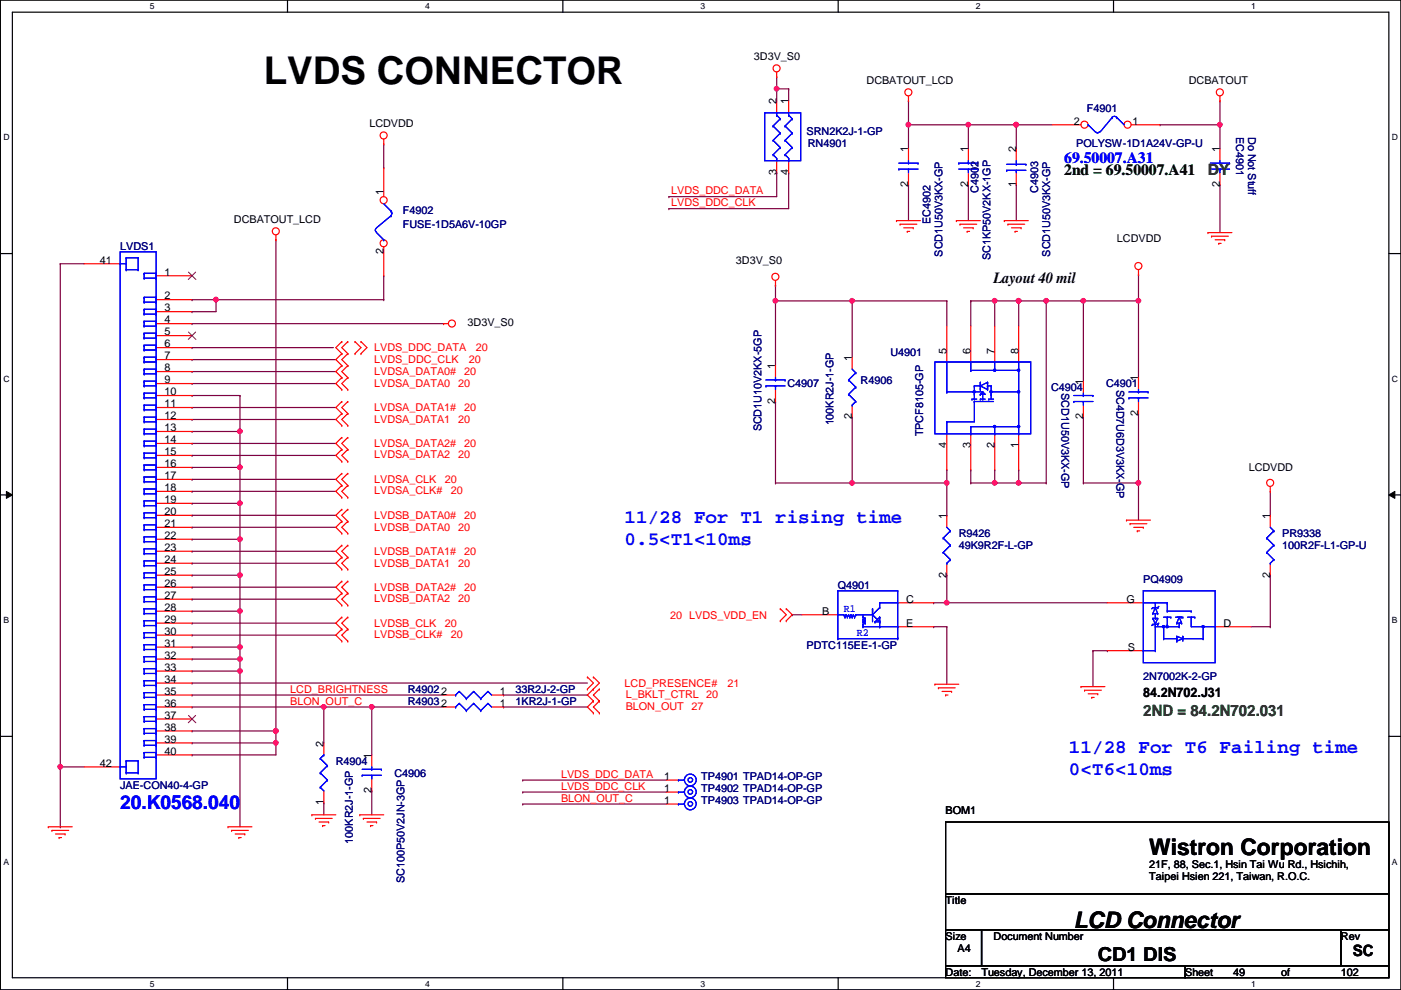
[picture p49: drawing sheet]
<svg xmlns="http://www.w3.org/2000/svg" width="297mm" height="210mm" viewBox="0 0 297 210" stroke-linecap="round" stroke-linejoin="round" font-family="sans-serif">
<defs><g id="words">
<text font-size="8.1" x="56" y="17.7">LVDS CONNECTOR</text>
<g font-size="4.8">
<text x="243.7" y="181.3">Wistron Corporation</text>
<text x="227.7" y="196.8">LCD Connector</text>
</g>
<g font-size="4.1" fill="#00f">
<text x="132.4" y="110.9">11/28 For T1 rising time</text>
<text x="132.4" y="115.6">0.5&lt;T1&lt;10ms</text>
<text x="226.6" y="159.7">11/28 For T6 Failing time</text>
<text x="226.6" y="164.3">0&lt;T6&lt;10ms</text>
<text x="25.5" y="171.4">20.K0568.040</text>
</g>
<text font-size="4.1" x="232.7" y="203.7">CD1 DIS</text>
<text font-size="3.3" fill="#00f" x="225.6" y="34.5">69.50007.A31</text>
<text font-size="3.3" fill="#004000" x="225.6" y="37.1">2nd = 69.50007.A41</text>
<g font-size="3.3" fill="#008000">
<text x="256.1" y="37.2">DY</text>
<text x="242.4" y="151.7">2ND = 84.2N702.031</text>
</g>
<g font-size="3.3">
<text x="210.6" y="59.9">Layout 40 mil</text>
<text x="286.8" y="202.8">SC</text>
</g>
<text font-size="2.8" x="242.4" y="147.7">84.2N702.J31</text>
<g font-size="2.3">
<text x="159.8" y="12.8">3D3V_S0</text>
<text x="183.7" y="17.9">DCBATOUT_LCD</text>
<text x="252" y="17.9">DCBATOUT</text>
<text x="164.6" y="22.1" transform="rotate(-90 164.6 22.1)">2</text>
<text x="167.2" y="22.1" transform="rotate(-90 167.2 22.1)">1</text>
<text x="78.3" y="27">LCDVDD</text>
<text x="227.7" y="26.4">2</text>
<text x="240.1" y="26.4">1</text>
<text x="192.6" y="32.3" transform="rotate(-90 192.6 32.3)">1</text>
<text x="205.3" y="32.3" transform="rotate(-90 205.3 32.3)">1</text>
<text x="215.4" y="32.3" transform="rotate(-90 215.4 32.3)">2</text>
<text x="258.6" y="32.3" transform="rotate(-90 258.6 32.3)">1</text>
<text x="81.3" y="41.4" transform="rotate(-90 81.3 41.4)">1</text>
<text x="164.6" y="37.1" transform="rotate(-90 164.6 37.1)">3</text>
<text x="167.2" y="37.1" transform="rotate(-90 167.2 37.1)">4</text>
<text x="192.6" y="39.7" transform="rotate(-90 192.6 39.7)">2</text>
<text x="205.3" y="39.7" transform="rotate(-90 205.3 39.7)">2</text>
<text x="215.4" y="39.7" transform="rotate(-90 215.4 39.7)">1</text>
<text x="258.6" y="39.7" transform="rotate(-90 258.6 39.7)">2</text>
<text x="49.6" y="47.3">DCBATOUT_LCD</text>
<text x="81.3" y="53.9" transform="rotate(-90 81.3 53.9)">2</text>
<text x="236.8" y="51.4">LCDVDD</text>
<text x="21.2" y="55.9">41</text>
<text x="34.9" y="58.4">1</text>
<text x="156" y="56">3D3V_S0</text>
<text x="34.9" y="63.5">2</text>
<text x="34.9" y="66">3</text>
<text x="34.9" y="68.6">4</text>
<text x="34.9" y="71.1">5</text>
<text x="99.1" y="69.2">3D3V_S0</text>
<text x="34.9" y="73.7">6</text>
<text x="34.9" y="76.2">7</text>
<text x="180.6" y="76.5" transform="rotate(-90 180.6 76.5)">1</text>
<text x="200.7" y="75" transform="rotate(-90 200.7 75)">5</text>
<text x="205.8" y="75" transform="rotate(-90 205.8 75)">6</text>
<text x="210.9" y="75" transform="rotate(-90 210.9 75)">7</text>
<text x="215.9" y="75" transform="rotate(-90 215.9 75)">8</text>
<text x="34.9" y="78.7">8</text>
<text x="34.9" y="81.3">9</text>
<text x="34.9" y="83.8">10</text>
<text x="164.4" y="78.3" transform="rotate(-90 164.4 78.3)">1</text>
<text x="229.7" y="81.6" transform="rotate(-90 229.7 81.6)">1</text>
<text x="241.3" y="80.8" transform="rotate(-90 241.3 80.8)">1</text>
<text x="34.9" y="86.4">11</text>
<text x="34.9" y="88.9">12</text>
<text x="164.4" y="85.6" transform="rotate(-90 164.4 85.6)">2</text>
<text x="180.6" y="88.9" transform="rotate(-90 180.6 88.9)">2</text>
<text x="229.7" y="88.9" transform="rotate(-90 229.7 88.9)">2</text>
<text x="241.3" y="88.2" transform="rotate(-90 241.3 88.2)">2</text>
<text x="34.9" y="91.4">13</text>
<text x="34.9" y="94">14</text>
<text x="200.7" y="95" transform="rotate(-90 200.7 95)">4</text>
<text x="205.8" y="95" transform="rotate(-90 205.8 95)">3</text>
<text x="210.9" y="95" transform="rotate(-90 210.9 95)">2</text>
<text x="215.9" y="95" transform="rotate(-90 215.9 95)">1</text>
<text x="34.9" y="96.5">15</text>
<text x="34.9" y="99.1">16</text>
<text x="34.9" y="101.6">17</text>
<text x="264.7" y="99.9">LCDVDD</text>
<text x="34.9" y="104.1">18</text>
<text x="34.9" y="106.7">19</text>
<text x="34.9" y="109.2">20</text>
<text x="34.9" y="111.8">21</text>
<text x="200.7" y="110" transform="rotate(-90 200.7 110)">1</text>
<text x="269.3" y="110" transform="rotate(-90 269.3 110)">1</text>
<text x="34.9" y="114.3">22</text>
<text x="34.9" y="116.8">23</text>
<text x="34.9" y="119.4">24</text>
<text x="34.9" y="121.9">25</text>
<text x="34.9" y="124.5">26</text>
<text x="200.7" y="122.5" transform="rotate(-90 200.7 122.5)">2</text>
<text x="269.3" y="122.5" transform="rotate(-90 269.3 122.5)">2</text>
<text x="34.9" y="127">27</text>
<text x="34.9" y="129.5">28</text>
<text x="174.3" y="130.3">B</text>
<text x="192.1" y="127.8">C</text>
<text x="238.8" y="127.8">G</text>
<text x="34.9" y="132.1">29</text>
<text x="34.9" y="134.6">30</text>
<text x="34.9" y="137.2">31</text>
<text x="192.1" y="132.8">E</text>
<text x="239.1" y="137.9">S</text>
<text x="259.4" y="132.8">D</text>
<text x="34.9" y="139.7">32</text>
<text x="34.9" y="142.2">33</text>
<text x="34.9" y="144.8">34</text>
<text x="34.9" y="147.3">35</text>
<text x="34.9" y="149.9">36</text>
<text x="106" y="149.9">1</text>
<text x="106" y="147.3">1</text>
<text x="34.9" y="152.4">37</text>
<text x="34.9" y="154.9">38</text>
<text x="34.9" y="157.5">39</text>
<text x="34.9" y="160">40</text>
<text x="68.6" y="158.3" transform="rotate(-90 68.6 158.3)">2</text>
<text x="78.8" y="160.8" transform="rotate(-90 78.8 160.8)">1</text>
<text x="21.2" y="162.6">42</text>
<text x="140.8" y="167.9">1</text>
<text x="140.8" y="165.4">1</text>
<text x="68.6" y="170.7" transform="rotate(-90 68.6 170.7)">1</text>
<text x="78.8" y="168.2" transform="rotate(-90 78.8 168.2)">2</text>
<text x="140.8" y="170.4">1</text>
<text x="200.5" y="172.6">BOM1</text>
<text x="243.7" y="184">21F, 88, Sec.1, Hsin Tai Wu Rd., Hsichih,</text>
<text x="200.5" y="191.6">Title</text>
<text x="243.7" y="186.6">Taipei Hsien 221, Taiwan, R.O.C.</text>
<text x="200.5" y="199.2">Size</text>
<text x="203" y="201.8">A4</text>
<text x="210.7" y="199.2">Document Number</text>
<text x="284.3" y="199.2">Rev</text>
<text x="200.5" y="206.8">Date:</text>
<text x="208.1" y="206.8">Tuesday, December 13, 2011</text>
<text x="251.3" y="206.8">Sheet</text>
<text x="261.5" y="206.8">49</text>
<text x="271.6" y="206.8">of</text>
<text x="284.3" y="206.8">102</text>
</g>
<g font-size="2.3" fill="#000080">
<text x="230.5" y="23.7">F4901</text>
<text x="171" y="28.5">SRN2K2J-1-GP</text>
<text x="262.1" y="29" transform="rotate(90 262.1 29)">EC4901</text>
<text x="264.7" y="29" transform="rotate(90 264.7 29)">Do Not Stuff</text>
<text x="171.3" y="31.1">RN4901</text>
<text x="228.2" y="31.1">POLYSW-1D1A24V-GP-U</text>
<text x="207.4" y="40.9" transform="rotate(-90 207.4 40.9)">C4902</text>
<text x="220.1" y="40.9" transform="rotate(-90 220.1 40.9)">C4903</text>
<text x="85.4" y="45.3">F4902</text>
<text x="197.3" y="47.5" transform="rotate(-90 197.3 47.5)">EC4902</text>
<text x="25.5" y="52.9">LVDS1</text>
<text x="85.4" y="48.3">FUSE-1D5A6V-10GP</text>
<text x="199.8" y="54.4" transform="rotate(-90 199.8 54.4)">SCD1U50V3KX-GP</text>
<text x="210" y="55.2" transform="rotate(-90 210 55.2)">SC1KP50V2KX-1GP</text>
<text x="222.7" y="54.4" transform="rotate(-90 222.7 54.4)">SCD1U50V3KX-GP</text>
<text x="188.8" y="75.5">U4901</text>
<text x="167" y="82.1">C4907</text>
<text x="182.5" y="81.4">R4906</text>
<text x="222.8" y="82.9">C4904</text>
<text x="225" y="83.4" transform="rotate(90 225 83.4)">SCD1U50V3KX-GP</text>
<text x="234.5" y="82.1">C4901</text>
<text x="236.7" y="82.6" transform="rotate(90 236.7 82.6)">SC4D7U6D3V3KX-GP</text>
<text x="161.5" y="91.5" transform="rotate(-90 161.5 91.5)">SCD1U10V2KX-5GP</text>
<text x="176.7" y="90.2" transform="rotate(-90 176.7 90.2)">100KR2J-1-GP</text>
<text x="195.7" y="92.5" transform="rotate(-90 195.7 92.5)">TPCF8105-GP</text>
<text x="203.3" y="113.9">R9426</text>
<text x="271.9" y="113.9">PR9338</text>
<text x="203.3" y="116.4">49K9R2F-L-GP</text>
<text x="271.9" y="116.4">100R2F-L1-GP-U</text>
<text x="177.6" y="124.8">Q4901</text>
<text x="242.4" y="123.5">PQ4909</text>
<text x="171" y="137.5">PDTC115EE-1-GP</text>
<text x="86.4" y="149.4">R49032</text>
<text x="86.4" y="146.9">R49022</text>
<text x="109.3" y="149.4">1KR2J-1-GP</text>
<text x="109.3" y="146.9">33R2J-2-GP</text>
<text x="242.4" y="144.1">2N7002K-2-GP</text>
<text x="25.5" y="167.2">JAE-CON40-4-GP</text>
<text x="71.2" y="162.1">R4904</text>
<text x="83.6" y="164.7">C4906</text>
<text x="148.7" y="168">TP4902 TPAD14-OP-GP</text>
<text x="148.7" y="165.4">TP4901 TPAD14-OP-GP</text>
<text x="148.7" y="170.5">TP4903 TPAD14-OP-GP</text>
<text x="74.8" y="178.9" transform="rotate(-90 74.8 178.9)">100KR2J-1-GP</text>
<text x="85.8" y="187.2" transform="rotate(-90 85.8 187.2)">SC100P50V2JN-3GP</text>
</g>
<g font-size="2.3" fill="#f00">
<text x="142.3" y="41.2">LVDS_DDC_DATA</text>
<text x="142.3" y="43.7">LVDS_DDC_CLK</text>
<text x="79.3" y="74.5">LVDS_DDC_DATA</text>
<text x="79.3" y="77">LVDS_DDC_CLK</text>
<text x="99.4" y="77">20</text>
<text x="100.9" y="74.5">20</text>
<text x="79.3" y="82.1">LVDSA_DATA0</text>
<text x="79.3" y="79.6">LVDSA_DATA0#</text>
<text x="97.1" y="82.1">20</text>
<text x="98.4" y="79.6">20</text>
<text x="79.3" y="89.7">LVDSA_DATA1</text>
<text x="79.3" y="87.2">LVDSA_DATA1#</text>
<text x="97.1" y="89.7">20</text>
<text x="98.4" y="87.2">20</text>
<text x="79.3" y="94.8">LVDSA_DATA2#</text>
<text x="98.4" y="94.8">20</text>
<text x="79.3" y="97.1">LVDSA_DATA2</text>
<text x="97.1" y="97.1">20</text>
<text x="79.3" y="104.7">LVDSA_CLK#</text>
<text x="79.3" y="102.4">LVDSA_CLK</text>
<text x="94.3" y="102.4">20</text>
<text x="95.6" y="104.7">20</text>
<text x="79.3" y="112.6">LVDSB_DATA0</text>
<text x="79.3" y="110.1">LVDSB_DATA0#</text>
<text x="97.1" y="112.6">20</text>
<text x="98.4" y="110.1">20</text>
<text x="79.3" y="117.7">LVDSB_DATA1#</text>
<text x="98.4" y="117.7">20</text>
<text x="79.3" y="125.3">LVDSB_DATA2#</text>
<text x="79.3" y="120.2">LVDSB_DATA1</text>
<text x="97.1" y="120.2">20</text>
<text x="98.4" y="125.3">20</text>
<text x="79.3" y="127.6">LVDSB_DATA2</text>
<text x="97.1" y="127.6">20</text>
<text x="142.1" y="131.1">20 LVDS_VDD_EN</text>
<text x="79.3" y="135.2">LVDSB_CLK#</text>
<text x="79.3" y="132.9">LVDSB_CLK</text>
<text x="94.3" y="132.9">20</text>
<text x="95.6" y="135.2">20</text>
<text x="61.5" y="146.9">LCD_BRIGHTNESS</text>
<text x="61.5" y="149.4">BLON_OUT_C</text>
<text x="132.4" y="145.6">LCD_PRESENCE#</text>
<text x="132.7" y="147.9">L_BKLT_CTRL 20</text>
<text x="154.3" y="145.6">21</text>
<text x="132.7" y="150.5">BLON_OUT</text>
<text x="146.6" y="150.5">27</text>
<text x="119" y="164.9">LVDS_DDC_DATA</text>
<text x="119" y="167.4">LVDS_DDC_CLK</text>
<text x="119" y="170">BLON_OUT_C</text>
</g>
<g font-size="2.3" fill="#00f">
<text x="178.9" y="129.7">R1</text>
<text x="181.7" y="134.7">R2</text>
</g>
<g font-size="1.8">
<text x="31.8" y="1.9">5</text>
<text x="90.1" y="1.9">4</text>
<text x="148.5" y="1.9">3</text>
<text x="206.9" y="1.9">2</text>
<text x="265.3" y="1.9">1</text>
<text x=".7" y="29.8">D</text>
<text x="295.1" y="29.8">D</text>
<text x=".7" y="80.9">C</text>
<text x="295.1" y="80.9">C</text>
<text x=".7" y="132.1">B</text>
<text x="295.1" y="132.1">B</text>
<text x=".7" y="183.3">A</text>
<text x="295.1" y="183.3">A</text>
<text x="31.8" y="209.2">5</text>
<text x="90.1" y="209.2">4</text>
<text x="148.5" y="209.2">3</text>
<text x="206.9" y="209.2">2</text>
<text x="265.3" y="209.2">1</text>
</g>
</g></defs>
<path d="M.1 0h296.9v209.8h-296.9zM2.6 2.6h291.9v204.7h-291.9z" fill="none" stroke="#000" stroke-width=".25"/>
<g fill="#fff">
<path d="M31.8 .3h1v2h-1z"/>
<path d="M31.8 207.6h1v1.9h-1z"/>
</g>
<path d="M61 0v2.6M61 207.3v2.5" fill="none" stroke="#000" stroke-width=".25"/>
<g fill="#fff">
<path d="M90.1 .3h1v2h-1z"/>
<path d="M90.1 207.6h1v1.9h-1z"/>
</g>
<path d="M119.3 0v2.6M119.3 207.3v2.5" fill="none" stroke="#000" stroke-width=".25"/>
<g fill="#fff">
<path d="M148.5 .3h1v2h-1z"/>
<path d="M148.5 207.6h1v1.9h-1z"/>
</g>
<path d="M177.7 0v2.6M177.7 207.3v2.5" fill="none" stroke="#000" stroke-width=".25"/>
<g fill="#fff">
<path d="M206.9 .3h1v2h-1z"/>
<path d="M206.9 207.6h1v1.9h-1z"/>
</g>
<path d="M236.1 0v2.6M236.1 207.3v2.5" fill="none" stroke="#000" stroke-width=".25"/>
<g fill="#fff">
<path d="M265.3 .3h.9v2h-.9z"/>
<path d="M265.3 207.6h.9v1.9h-.9z"/>
<path d="M.7 28.2h1.3v1.9h-1.3z"/>
<path d="M295.1 28.2h1.3v1.9h-1.3z"/>
<path d="M.7 79.3h1.3v2h-1.3z"/>
<path d="M295.1 79.3h1.3v2h-1.3z"/>
</g>
<path d="M.1 53.8h2.5M294.5 53.8h2.5" fill="none" stroke="#000" stroke-width=".25"/>
<g fill="#fff">
<path d="M.7 130.5h1.2v2h-1.2z"/>
<path d="M295.1 130.5h1.2v2h-1.2z"/>
</g>
<path d="M.1 104.9h2.5M294.5 104.9h2.5" fill="none" stroke="#000" stroke-width=".25"/>
<path d="M1.4 104.2l1.2 .7-1.2 .8zM294.5 104.9l1.2-.7v1.5z" fill="#000"/>
<path d="M1.4 104.2l1.2 .7-1.2 .8zM294.5 104.9l1.2-.7v1.5z" fill="none" stroke="#000" stroke-width=".21"/>
<g fill="#fff">
<path d="M.7 181.7h1.2v2h-1.2z"/>
<path d="M295.1 181.7h1.2v2h-1.2z"/>
</g>
<path d="M.1 156.1h2.5M294.5 156.1h2.5" fill="none" stroke="#000" stroke-width=".25"/>
<path d="M215.5 26.5h7.6M215.5 26.5h.1M258.7 39.2h.1M258.7 39.2v10.1M141.8 41.7h22.9M141.8 41.7h.1M141.8 44.2h.1M141.8 44.2h25.4M106.8 147.4h.1M106.8 147.4h17.7" fill="none" stroke="#800040" stroke-width=".25"/>
<circle cx="215.5" cy="26.4" r=".49" fill="#f0f"/>
<circle cx="215.5" cy="26.4" r=".49" fill="none" stroke="#f0f" stroke-width=".25"/>
<path d="M192.6 26.5h.1M192.6 26.5v5" fill="none" stroke="#800040" stroke-width=".25"/>
<circle cx="192.6" cy="26.4" r=".49" fill="#f0f"/>
<circle cx="192.6" cy="26.4" r=".49" fill="none" stroke="#f0f" stroke-width=".25"/>
<path d="M205.3 26.5h.1M205.3 26.5h10.2" fill="none" stroke="#800040" stroke-width=".25"/>
<circle cx="215.5" cy="26.4" r=".49" fill="#f0f"/>
<circle cx="215.5" cy="26.4" r=".49" fill="none" stroke="#f0f" stroke-width=".25"/>
<path d="M205.3 39.2h.1M205.3 39.2v7.6M215.5 26.5h.1M215.5 39.2h.1M215.5 26.5v5M215.5 39.2v7.6M246 26.5h.1M258.7 21.4h.1M258.7 21.4v5.1h-12.7M58.5 157.5h.1M58.5 157.5v2.6" fill="none" stroke="#800040" stroke-width=".25"/>
<circle cx="58.5" cy="157.5" r=".49" fill="#f0f"/>
<circle cx="58.5" cy="157.5" r=".49" fill="none" stroke="#f0f" stroke-width=".25"/>
<path d="M192.6 39.2h.1M192.6 39.2v7.6M58.5 50.8h.1M58.5 50.8v104.2h-17.8M40.7 155h.1" fill="none" stroke="#800040" stroke-width=".25"/>
<circle cx="58.5" cy="155" r=".49" fill="#f0f"/>
<circle cx="58.5" cy="155" r=".49" fill="none" stroke="#f0f" stroke-width=".25"/>
<g fill="none" stroke="#800040" stroke-width=".25">
<path d="M164.7 16.3h.1M164.7 18.8h.1M164.7 16.3v2.5M164.7 18.8h2.5M167.2 18.8h.1M167.2 18.8v2.6M40.7 134.7h.1M40.7 134.7h30.5M40.7 147.4h53.4M40.7 157.5h.1M40.7 147.4h.1M40.7 157.5h17.8"/>
<path d="M40.7 160.1h.1M40.7 160.1h17.8"/>
</g>
<circle cx="164.7" cy="18.8" r=".49" fill="#f0f"/>
<circle cx="164.7" cy="18.8" r=".49" fill="none" stroke="#f0f" stroke-width=".25"/>
<path d="M164.7 18.8h.1M164.7 18.8v2.6M164.7 36.6h.1M164.7 36.6v5.1M167.2 36.6h.1M167.2 36.6v7.6M58.5 155h.1M58.5 155v2.5" fill="none" stroke="#800040" stroke-width=".25"/>
<circle cx="58.5" cy="155" r=".49" fill="#f0f"/>
<circle cx="58.5" cy="155" r=".49" fill="none" stroke="#f0f" stroke-width=".25"/>
<path d="M258.7 26.5h.1M258.7 26.5v5" fill="none" stroke="#800040" stroke-width=".25"/>
<circle cx="258.6" cy="26.4" r=".49" fill="#f0f"/>
<circle cx="258.6" cy="26.4" r=".49" fill="none" stroke="#f0f" stroke-width=".25"/>
<g fill="none" stroke="#800040" stroke-width=".25">
<path d="M40.7 73.7h.1M40.7 76.2h.1M40.7 78.8h.1M40.7 73.7h30M40.7 76.2h30.5M40.7 78.8h30.5M40.7 88.9h.1M40.7 86.4h.1M40.7 81.3h.1M40.7 96.6h.1M40.7 94h.1M40.7 88.9h30.5"/>
<path d="M40.7 86.4h30.5M40.7 81.3h30.5M40.7 96.6h30.5M40.7 94h30.5M40.7 116.9h.1M40.7 119.4h.1M40.7 109.3h.1M40.7 111.8h.1M40.7 101.6h.1M40.7 104.2h.1M40.7 116.9h30.5M40.7 119.4h30.5"/>
<path d="M40.7 109.3h30.5M40.7 111.8h30.5M40.7 101.6h30.5M40.7 104.2h30.5M40.7 124.5h.1M40.7 127h.1M40.7 137.2h.1M40.7 124.5h30.5M40.7 127h30.5M50.9 129.6h.1M50.9 129.6v7.6h-10.2M110.8 165.4h30.5"/>
<path d="M110.8 167.9h30.5M110.8 165.4h.1M110.8 167.9h.1"/>
</g>
<circle cx="50.9" cy="129.6" r=".49" fill="#f0f"/>
<circle cx="50.9" cy="129.6" r=".49" fill="none" stroke="#f0f" stroke-width=".25"/>
<path d="M40.7 139.7h.1M50.9 137.2h.1M50.9 137.2v2.5h-10.2" fill="none" stroke="#800040" stroke-width=".25"/>
<circle cx="50.9" cy="137.2" r=".49" fill="#f0f"/>
<circle cx="50.9" cy="137.2" r=".49" fill="none" stroke="#f0f" stroke-width=".25"/>
<path d="M50.9 139.7h.1M50.9 139.7v2.6h-10.2M40.7 142.3h.1" fill="none" stroke="#800040" stroke-width=".25"/>
<circle cx="50.9" cy="139.7" r=".49" fill="#f0f"/>
<circle cx="50.9" cy="139.7" r=".49" fill="none" stroke="#f0f" stroke-width=".25"/>
<path d="M40.7 83.9h.1M40.7 91.5h.1M40.7 99.1h.1M40.7 83.9h10.2M40.7 91.5h10.2M50.9 83.9h.1M50.9 91.5h.1M50.9 83.9v15.2h-10.2" fill="none" stroke="#800040" stroke-width=".25"/>
<circle cx="50.9" cy="91.5" r=".49" fill="#f0f"/>
<circle cx="50.9" cy="91.5" r=".49" fill="none" stroke="#f0f" stroke-width=".25"/>
<path d="M50.9 99.1h.1M50.9 99.1v7.6h-10.2M40.7 106.7h.1" fill="none" stroke="#800040" stroke-width=".25"/>
<circle cx="50.9" cy="99.1" r=".49" fill="#f0f"/>
<circle cx="50.9" cy="99.1" r=".49" fill="none" stroke="#f0f" stroke-width=".25"/>
<path d="M40.7 114.3h.1M50.9 106.7h.1M50.9 106.7v7.6h-10.2" fill="none" stroke="#800040" stroke-width=".25"/>
<circle cx="50.9" cy="106.7" r=".49" fill="#f0f"/>
<circle cx="50.9" cy="106.7" r=".49" fill="none" stroke="#f0f" stroke-width=".25"/>
<path d="M50.9 114.3h.1M50.9 114.3v7.7h-10.2M40.7 122h.1" fill="none" stroke="#800040" stroke-width=".25"/>
<circle cx="50.9" cy="114.3" r=".49" fill="#f0f"/>
<circle cx="50.9" cy="114.3" r=".49" fill="none" stroke="#f0f" stroke-width=".25"/>
<path d="M40.7 129.6h.1M50.9 122h.1M50.9 122v7.6h-10.2" fill="none" stroke="#800040" stroke-width=".25"/>
<circle cx="50.9" cy="121.9" r=".49" fill="#f0f"/>
<circle cx="50.9" cy="121.9" r=".49" fill="none" stroke="#f0f" stroke-width=".25"/>
<g fill="none" stroke="#800040" stroke-width=".25">
<path d="M40.7 68.6h53.4M40.7 68.6h.1M40.7 66.1h.1M40.7 63.5h.1M40.7 63.5h5.1M45.8 63.5h.1M45.8 63.5v2.6h-5.1M40.7 132.1h.1M40.7 132.1h30.5M40.7 144.8h.1M40.7 149.9h.1M40.7 144.8h83.8"/>
<path d="M40.7 149.9h38.1M68.7 149.9h.1M68.7 149.9v7.6M78.8 149.9h.1M78.8 149.9v10.2M106.8 149.9h.1M106.8 149.9h17.7M68.7 170.2h.1M68.7 170.2v2.6M78.8 167.7h.1M78.8 167.7v5.1"/>
</g>
<circle cx="68.6" cy="149.9" r=".49" fill="#f0f"/>
<circle cx="68.6" cy="149.9" r=".49" fill="none" stroke="#f0f" stroke-width=".25"/>
<path d="M78.8 149.9h15.3M78.8 149.9h.1" fill="none" stroke="#800040" stroke-width=".25"/>
<circle cx="78.8" cy="149.9" r=".49" fill="#f0f"/>
<circle cx="78.8" cy="149.9" r=".49" fill="none" stroke="#f0f" stroke-width=".25"/>
<path d="M205.3 26.5h.1M205.3 26.5v5" fill="none" stroke="#800040" stroke-width=".25"/>
<circle cx="205.3" cy="26.4" r=".49" fill="#f0f"/>
<circle cx="205.3" cy="26.4" r=".49" fill="none" stroke="#f0f" stroke-width=".25"/>
<path d="M192.6 21.4h.1M192.6 21.4v5.1M50.9 142.3h.1M50.9 142.3v33" fill="none" stroke="#800040" stroke-width=".25"/>
<circle cx="50.9" cy="142.3" r=".49" fill="#f0f"/>
<circle cx="50.9" cy="142.3" r=".49" fill="none" stroke="#f0f" stroke-width=".25"/>
<path d="M12.8 55.9h5.1M12.8 55.9h.1M12.8 55.9v106.7M12.8 162.6h.1" fill="none" stroke="#800040" stroke-width=".25"/>
<circle cx="12.8" cy="162.6" r=".49" fill="#f0f"/>
<circle cx="12.8" cy="162.6" r=".49" fill="none" stroke="#f0f" stroke-width=".25"/>
<path d="M81.4 35.6h.1M81.4 30.5v5.1M45.8 63.5h35.6M81.4 63.5h.1M12.8 162.6h5.1M12.8 162.6h.1M12.8 175.3h.1M12.8 162.6v12.7" fill="none" stroke="#800040" stroke-width=".25"/>
<circle cx="45.8" cy="63.5" r=".49" fill="#f0f"/>
<circle cx="45.8" cy="63.5" r=".49" fill="none" stroke="#f0f" stroke-width=".25"/>
<path d="M192.6 26.5h.1M192.6 26.5h12.7M81.4 58.5h.1M81.4 58.5v5M229.7 63.8h11.7M229.7 63.8h.1M229.7 63.8v17" fill="none" stroke="#800040" stroke-width=".25"/>
<circle cx="229.7" cy="63.8" r=".49" fill="#f0f"/>
<circle cx="229.7" cy="63.8" r=".49" fill="none" stroke="#f0f" stroke-width=".25"/>
<path d="M241.4 63.8h.1M241.4 63.8v16.3" fill="none" stroke="#800040" stroke-width=".25"/>
<circle cx="241.4" cy="63.8" r=".49" fill="#f0f"/>
<circle cx="241.4" cy="63.8" r=".49" fill="none" stroke="#f0f" stroke-width=".25"/>
<path d="M210.9 63.8h.1M210.9 63.8v5.3M216 99.6h.1M216 99.6v2.8M197.9 127.8h.1M197.9 127.8h2.8M200.7 132.9h.1M200.7 132.9v12.2" fill="none" stroke="#800040" stroke-width=".25"/>
<circle cx="216" cy="102.4" r=".49" fill="#f0f"/>
<circle cx="216" cy="102.4" r=".49" fill="none" stroke="#f0f" stroke-width=".25"/>
<path d="M210.9 99.6h.1M210.9 99.6v2.8" fill="none" stroke="#800040" stroke-width=".25"/>
<circle cx="210.9" cy="102.4" r=".49" fill="#f0f"/>
<circle cx="210.9" cy="102.4" r=".49" fill="none" stroke="#f0f" stroke-width=".25"/>
<g fill="none" stroke="#800040" stroke-width=".25">
<path d="M164.4 63.8h.1M164.4 63.8v13.7M200.7 63.8h.1M200.7 63.8v5.3M216 63.8h.1M216 63.8v5.3M221.8 63.8h7.9M221.8 63.8h.1M200.7 99.6h.1M200.7 99.6v2.8M229.7 88.4h.1M229.7 88.4v14"/>
<path d="M229.7 102.4h11.7M229.7 102.4h.1M231.7 138h3.1M234.8 138h.1"/>
</g>
<circle cx="221.8" cy="63.8" r=".49" fill="#f0f"/>
<circle cx="221.8" cy="63.8" r=".49" fill="none" stroke="#f0f" stroke-width=".25"/>
<path d="M205.8 99.6h.1M205.8 99.6v2.8M200.7 109.3h.1M200.7 102.4v6.9" fill="none" stroke="#800040" stroke-width=".25"/>
<circle cx="200.7" cy="102.4" r=".49" fill="#f0f"/>
<circle cx="200.7" cy="102.4" r=".49" fill="none" stroke="#f0f" stroke-width=".25"/>
<path d="M164.4 63.8h.1M164.4 63.8h16.3M180.7 63.8h.1M180.7 63.8v11.9" fill="none" stroke="#800040" stroke-width=".25"/>
<circle cx="164.4" cy="63.8" r=".49" fill="#f0f"/>
<circle cx="164.4" cy="63.8" r=".49" fill="none" stroke="#f0f" stroke-width=".25"/>
<path d="M205.8 63.8h.1M205.8 63.8v5.3M210.9 63.8h5.1M210.9 63.8h.1M210.9 102.4h5.1M210.9 102.4h.1M200.7 122h.1M200.7 122v5.8" fill="none" stroke="#800040" stroke-width=".25"/>
<circle cx="216" cy="63.8" r=".49" fill="#f0f"/>
<circle cx="216" cy="63.8" r=".49" fill="none" stroke="#f0f" stroke-width=".25"/>
<circle cx="210.9" cy="63.8" r=".49" fill="#f0f"/>
<circle cx="210.9" cy="63.8" r=".49" fill="none" stroke="#f0f" stroke-width=".25"/>
<path d="M205.8 63.8h.1M205.8 63.8h5.1M200.7 127.8h34.1M200.7 127.8h.1" fill="none" stroke="#800040" stroke-width=".25"/>
<circle cx="200.7" cy="127.8" r=".49" fill="#f0f"/>
<circle cx="200.7" cy="127.8" r=".49" fill="none" stroke="#f0f" stroke-width=".25"/>
<path d="M164.4 85.1h.1M164.4 85.1v17.3M180.7 102.4h.1M180.7 102.4h20" fill="none" stroke="#800040" stroke-width=".25"/>
<circle cx="180.7" cy="102.4" r=".49" fill="#f0f"/>
<circle cx="180.7" cy="102.4" r=".49" fill="none" stroke="#f0f" stroke-width=".25"/>
<g fill="none" stroke="#800040" stroke-width=".25">
<path d="M241.4 58.2h.1M241.4 58.2v5.6M180.7 88.4h.1M180.7 88.4v14h-16.3M164.4 102.4h.1M205.8 102.4h.1M205.8 102.4h5.1M241.4 102.4h.1M241.4 102.4v7.9M168 130.3h2M168 130.3h.1M197.9 132.9h.1"/>
<path d="M197.9 132.9h2.8M231.7 138h.1M231.7 138v7.6"/>
</g>
<circle cx="241.4" cy="102.4" r=".49" fill="#f0f"/>
<circle cx="241.4" cy="102.4" r=".49" fill="none" stroke="#f0f" stroke-width=".25"/>
<path d="M180.7 63.8h.1M180.7 63.8h20" fill="none" stroke="#800040" stroke-width=".25"/>
<circle cx="180.7" cy="63.8" r=".49" fill="#f0f"/>
<circle cx="180.7" cy="63.8" r=".49" fill="none" stroke="#f0f" stroke-width=".25"/>
<path d="M164.4 60.5h.1M164.4 60.5v3.3M216 63.8h.1M216 63.8h5.8M221.8 63.8h.1M221.8 63.8v38.6M241.4 87.7h.1M241.4 87.7v14.7" fill="none" stroke="#800040" stroke-width=".25"/>
<circle cx="216" cy="63.8" r=".49" fill="#f0f"/>
<circle cx="216" cy="63.8" r=".49" fill="none" stroke="#f0f" stroke-width=".25"/>
<path d="M216 102.4h5.8M221.8 102.4h.1M269.3 109.3h.1M269.3 104.2v5.1M265.3 132.9h4M269.3 132.9h.1M269.3 122h.1M269.3 122v10.9M110.8 170.5h30.5M110.8 170.5h.1" fill="none" stroke="#800040" stroke-width=".25"/>
<g fill="none" stroke="#f00" stroke-width=".25">
<path d="M164.7 16.3h.1M164.7 15.3v1M81.4 30.5h.1M81.4 29.5v1M192.6 21.4h.1M192.6 20.4v1M205.3 31.5v2.6M205.3 36.6v2.6M258.7 21.4h.1M258.7 20.4v1M58.5 50.8h.1M58.5 49.8v1"/>
<path d="M164.4 59.5v1M190.1 46.8h5.1M190.1 46.8h.1M190.8 47.5h.1M190.8 47.5h3.6M191.6 48.3h2M192.4 49.1h.1M192.4 49.1h.5M193.6 48.3h.1M202.8 46.8h5.1M202.8 46.8h.1M203.5 47.5h.1"/>
<path d="M203.5 47.5h3.6M204.3 48.3h2M205.1 49.1h.1M205.1 49.1h.5M206.3 48.3h.1M212.9 46.8h5.1M212.9 46.8h.1M213.7 47.5h.1M213.7 47.5h3.6M214.5 48.3h2M215.2 49.1h.1M215.2 49.1h.5"/>
<path d="M216.5 48.3h.1M241.4 58.2h.1M241.4 57.2v1M256.1 49.3h.1M256.1 49.3h5.1M256.9 50.1h3.5M256.9 50.1h.1M257.6 50.8h2.1M258.4 51.6h.1M258.4 51.6h.5M259.7 50.8h.1M72.5 72.4l-1.3 1.3 1.3 1.3"/>
<path d="M72.5 77.5l-1.3 1.3 1.3 1.3M72.5 75l-1.3 1.2 1.3 1.3M72.5 75h.1M72.5 72.4h.1M72.5 77.5h.1M73.7 75h.1M73.7 72.4h.1M73.7 77.5h.1M73.7 72.4l-1.2 1.3 1.2 1.3M73.7 77.5l-1.2 1.3 1.2 1.3M73.7 75l-1.2 1.2 1.2 1.3M75.3 72.4l1.2 1.3-1.2 1.3"/>
<path d="M75.3 72.4h.1M75.3 75h.1M76.5 75h.1M76.5 72.4h.1M76.5 72.4l1.3 1.3-1.3 1.3M94.1 68.6h.1M94.1 68.6h1M164.4 60.5h.1M72.5 95.3l-1.3 1.3 1.3 1.2M72.5 92.8l-1.3 1.2 1.3 1.3M72.5 87.7l-1.3 1.2 1.3 1.3M72.5 85.1l-1.3 1.3 1.3 1.3"/>
<path d="M72.5 80.1l-1.3 1.2 1.3 1.3M72.5 97.8h.1M72.5 95.3h.1M72.5 92.8h.1M72.5 90.2h.1M72.5 87.7h.1M72.5 85.1h.1M72.5 82.6h.1M72.5 80.1h.1M73.7 95.3h.1M73.7 97.8h.1M73.7 92.8h.1"/>
<path d="M73.7 87.7h.1M73.7 90.2h.1M73.7 85.1h.1M73.7 80.1h.1M73.7 82.6h.1M73.7 95.3l-1.2 1.3 1.2 1.2M73.7 92.8l-1.2 1.2 1.2 1.3M73.7 87.7l-1.2 1.2 1.2 1.3M73.7 85.1l-1.2 1.3 1.2 1.3M73.7 80.1l-1.2 1.2 1.2 1.3M241.4 80.1v2.5M241.4 85.1v2.6"/>
<path d="M72.5 102.9l-1.3 1.3 1.3 1.3M72.5 100.4l-1.3 1.2 1.3 1.3M72.5 118.2l-1.3 1.2 1.3 1.3M72.5 115.6l-1.3 1.3 1.3 1.3M72.5 110.5l-1.3 1.3 1.3 1.3M72.5 108l-1.3 1.3 1.3 1.2M72.5 105.5h.1M72.5 102.9h.1M72.5 100.4h.1M72.5 118.2h.1M72.5 115.6h.1M72.5 113.1h.1"/>
<path d="M72.5 110.5h.1M72.5 108h.1M73.7 102.9h.1M73.7 105.5h.1M73.7 100.4h.1M73.7 118.2h.1M73.7 115.6h.1M73.7 110.5h.1M73.7 113.1h.1M73.7 108h.1M73.7 102.9l-1.2 1.3 1.2 1.3M73.7 100.4l-1.2 1.2 1.2 1.3"/>
<path d="M73.7 118.2l-1.2 1.2 1.2 1.3M73.7 115.6l-1.2 1.3 1.2 1.3M73.7 110.5l-1.2 1.3 1.2 1.3M73.7 108l-1.2 1.3 1.2 1.2M200.7 109.3v2.5M200.7 119.4v2.6M238.8 110.3h5.1M238.8 110.3h.1M239.6 111h.1M239.6 111h3.6M240.4 111.8h2M241.1 112.6h.1"/>
<path d="M241.1 112.6h.5M242.4 111.8h.1M269.3 104.2h.1M269.3 103.2v1M72.5 133.4l-1.3 1.3 1.3 1.2M72.5 130.9l-1.3 1.2 1.3 1.3M72.5 125.8l-1.3 1.2 1.3 1.3M72.5 123.2l-1.3 1.3 1.3 1.3M72.5 135.9h.1M72.5 133.4h.1M72.5 130.9h.1M72.5 128.3h.1"/>
<path d="M72.5 125.8h.1M72.5 123.2h.1M72.5 120.7h.1M73.7 133.4h.1M73.7 135.9h.1M73.7 130.9h.1M73.7 125.8h.1M73.7 128.3h.1M73.7 123.2h.1M73.7 120.7h.1M73.7 133.4l-1.2 1.3 1.2 1.2M73.7 130.9l-1.2 1.2 1.2 1.3"/>
<path d="M73.7 125.8l-1.2 1.2 1.2 1.3M73.7 123.2l-1.2 1.3 1.2 1.3M165.4 131.6h.1M165.4 129.1h.1M165.4 129.1l1.3 1.2-1.3 1.3M166.7 129.1h.1M166.7 131.6h.1M166.7 129.1l1.3 1.2-1.3 1.3M234.8 127.8h7.6M234.8 138h7.6M257.6 132.9h7.7M68.7 157.5v2.6"/>
<path d="M124.5 143.6l1.3 1.2-1.3 1.3M124.5 143.6h.1M124.5 146.1h.1M125.8 148.6h.1M125.8 146.1h.1M125.8 143.6h.1M125.8 151.2h.1M125.8 143.6l1.3 1.2-2.6 2.6 1.3 1.2M125.8 148.6l-1.3 1.3 1.3 1.3M127.1 146.1l-1.3 1.3 1.3 1.2M127.1 148.6l-1.3 1.3 1.3 1.3M127.1 146.1h.1"/>
<path d="M127.1 148.6h.1M127.1 151.2h.1M198.2 145.1h.1M198.2 145.1h5.1M199 145.8h.1M199 145.8h3.5M199.7 146.6h2.1M200.5 147.4h.1M200.5 147.4h.5M201.8 146.6h.1M229.2 145.6h.1M229.2 145.6h5.1"/>
<path d="M230 146.3h.1M230 146.3h3.5M230.7 147.1h2M231.5 147.9h.1M231.5 147.9h.5M232.7 147.1h.1M10.2 175.3h5.1M10.2 175.3h.1M11 176.1h3.6M11 176.1h.1M11.8 176.8h2M12.5 177.6h.5"/>
<path d="M12.5 177.6h.1M13.8 176.8h.1M48.3 175.3h.1M48.3 175.3h5.1M49.1 176.1h.1M49.1 176.1h3.6M49.9 176.8h2M50.6 177.6h.1M50.6 177.6h.5M51.9 176.8h.1M66.1 172.8h5.1M66.1 172.8h.1"/>
<path d="M66.9 173.5h3.5M66.9 173.5h.1M67.6 174.3h2.1M68.4 175h.1M68.4 175h.5M68.7 167.7v2.5M69.7 174.3h.1M76.3 172.8h5.1M76.3 172.8h.1M77 173.5h.1M77 173.5h3.6M77.8 174.3h2"/>
<path d="M78.6 175h.1M78.6 175h.5M79.8 174.3h.1M141.3 170.5h2.5"/>
<circle cx="164.6" cy="14.5" r=".75"/>
<circle cx="192.6" cy="19.6" r=".75"/>
<circle cx="258.6" cy="19.6" r=".75"/>
<circle cx="81.3" cy="28.7" r=".75"/>
<circle cx="58.5" cy="49" r=".75"/>
<circle cx="164.4" cy="58.7" r=".75"/>
<circle cx="241.4" cy="56.4" r=".75"/>
<circle cx="95.8" cy="68.6" r=".75"/>
<circle cx="269.3" cy="102.4" r=".75"/>
</g>
<path d="M200.5 174.3h94v15.2h-94zM200.5 189.5h94v7.6h-94zM200.5 197.1h7.6v7.7h-7.6zM208.1 197.1h76.2v7.7h-76.2zM284.3 197.1h10.2v7.7h-10.2zM200.5 204.8h50.8v2.5h-50.8zM251.3 204.8h43.2v2.5h-43.2z" fill="none" stroke="#000" stroke-width=".25"/>
<g fill="none" stroke="#00f" stroke-width=".25">
<path d="M203.3 34.6h4M203.3 34.6h.1M203.3 35.9h4M205.3 34.6h.1M205.3 35.9h.1M205.3 34.1v.5M205.3 35.9v.7M207.3 35.9h.1M239.3 84.4h4.1M239.3 84.4h.1M239.3 83.1h4.1M241.4 83.1h.1"/>
<path d="M241.4 84.4h.1M241.4 82.6v.5M241.4 84.4v.7M243.4 83.1h.1M200 114.1h.1M200 117.1h.1M200 114.1l1.5 1.5M200 117.1l1.5 1.6M200.7 119.4h.1M200.7 111.8l.8 .8M201.5 112.6h.1M201.5 115.6h.1"/>
<path d="M201.5 118.7h.1M201.5 112.6l-1.5 1.5M201.5 115.6l-1.5 1.5M201.5 118.7l-.8 .7M242.4 138h.1M242.4 127.8h5.1M242.4 138h2.5M244.4 128.8h.1M244.4 130.1h.1M244.4 131.1h.1M244.4 132.4h.1M244.4 128.8h1"/>
<path d="M244.4 130.1h1M244.4 131.1h1M244.4 132.4h1M244.4 131.1l.5 1.3M244.4 128.8l-.2 .3M244.4 132.4l-.2 .2M244.9 127.8h.1M244.9 128.8h.1M244.9 132.4h.1M244.9 131.1h.1M244.9 138h.1M244.9 127.8v1"/>
<path d="M244.9 130.1v1M244.9 132.4v5.6M244.9 128.8l-.5 1.3M244.9 132.9h5.1M244.9 128.8l.5 1.3M245.4 128.8h.1M245.4 130.1h.1M245.4 131.1h.1M245.4 132.4h.1M245.4 131.1l-.5 1.3M245.7 128.6l-.3 .2M245.7 132.1l-.3 .3"/>
<path d="M247.5 127.8h.1M247.5 129.6h.1M247.5 127.8v1.8M247.5 129.6h5.1M250 132.9h.1M252.6 129.6h.1M67.9 166.9h.1M67.9 163.9h.1M67.9 160.8h.1M67.9 166.9l.8 .8M67.9 163.9l1.5 1.5M67.9 160.8l1.5 1.5"/>
<path d="M68.7 160.1l-.8 .7M68.7 160.1h.1M69.4 165.4l-1.5 1.5M69.4 162.3l-1.5 1.6M69.4 165.4h.1M69.4 162.3h.1M143.8 170.5h1.3M143.8 170.5h.1"/>
<circle cx="146.4" cy="170.4" r=".49"/>
<circle cx="146.4" cy="170.4" r="1.25"/>
</g>
<path d="M247.3 132.7h.3v.3h-.3z" fill-rule="evenodd" fill="#00f"/>
<path d="M246.7 130.9h1.5M247.3 132.7h.3v.3h-.3zM247.5 130.9h.1M247.5 130.9v2M248.2 130.9h.1" fill="none" stroke="#00f" stroke-width=".25"/>
<path d="M246.5 132.7h.3v.3h-.3z" fill-rule="evenodd" fill="#00f"/>
<g fill="none" stroke="#00f" stroke-width=".25">
<path d="M246.5 132.7h.3v.3h-.3zM246.7 135.4h.1M246.7 133.1v2.3M246.7 135.4h2.8M249.3 130.9h1.5M249.5 134.9l1.3 .5M249.5 132.1h.1M249.5 135.4h.1M249.5 135.9h.1M249.5 134.9h.1M249.5 134.9v1M250 132.1h.1"/>
<path d="M250 130.9h.1M250 132.1v.8M250 130.9l-.5 1.2M250 130.9l.5 1.2M250.5 130.9h.1M250.8 130.9h.1M250.8 135.4h.1M250.8 134.9h.1M250.8 135.4h4.3M250.8 134.9v1M250.8 135.4l-1.3 .5M251.8 130.9h1.5"/>
<path d="M252.6 130.9h.1M252.6 130.9v2h5M253.3 130.9h.1M255.1 135.4h.1M255.1 132.9h.1M255.1 132.9v2.5M257.6 132.9h.1"/>
</g>
<path d="M254.9 132.7h.3v.3h-.3z" fill-rule="evenodd" fill="#00f"/>
<g fill="none" stroke="#00f" stroke-width=".25">
<path d="M242.4 138h.1M242.4 127.8h5.1M242.4 138h2.5M242.4 125.3h15.2v15.2h-15.2zM244.4 128.8h.1M244.4 130.1h.1M244.4 131.1h.1M244.4 132.4h.1M244.4 128.8h1M244.4 130.1h1M244.4 131.1h1M244.4 132.4h1"/>
<path d="M244.4 131.1l.5 1.3M244.4 128.8l-.2 .3M244.4 132.4l-.2 .2M244.9 127.8h.1M244.9 128.8h.1M244.9 132.4h.1M244.9 131.1h.1M244.9 138h.1M244.9 127.8v1M244.9 130.1v1M244.9 132.4v5.6M244.9 128.8l-.5 1.3"/>
<path d="M244.9 132.9h5.1M244.9 128.8l.5 1.3M245.4 128.8h.1M245.4 130.1h.1M245.4 131.1h.1M245.4 132.4h.1M245.4 131.1l-.5 1.3M245.7 128.6l-.3 .2M245.7 132.1l-.3 .3M247.5 127.8h.1M247.5 129.6h.1M247.5 127.8v1.8"/>
<path d="M247.5 129.6h5.1M249.5 132.1h1M250 132.9h.1M250.5 132.1h.1M252.6 129.6h.1M254.9 132.7h.3v.3h-.3z"/>
</g>
<path d="M247.3 132.7h.3v.3h-.3z" fill-rule="evenodd" fill="#00f"/>
<path d="M246.7 130.9h1.5M247.3 132.7h.3v.3h-.3zM247.5 130.9h.1M247.5 130.9v2M248.2 130.9h.1" fill="none" stroke="#00f" stroke-width=".25"/>
<path d="M246.5 132.7h.3v.3h-.3z" fill-rule="evenodd" fill="#00f"/>
<g fill="none" stroke="#00f" stroke-width=".25">
<path d="M246.5 132.7h.3v.3h-.3zM246.7 135.4h.1M246.7 133.1v2.3M246.7 135.4h2.8M249.3 130.9h1.5M249.5 134.9l1.3 .5M249.5 132.1h.1M249.5 135.4h.1M249.5 135.9h.1M249.5 134.9h.1M249.5 134.9v1M250 132.1h.1"/>
<path d="M250 130.9h.1M250 132.1v.8M250 130.9l-.5 1.2M250 130.9l.5 1.2M250.5 130.9h.1M250.8 130.9h.1M250.8 135.4h.1M250.8 134.9h.1M250.8 135.4h4.3M250.8 134.9v1M250.8 135.4l-1.3 .5M251.8 130.9h1.5"/>
<path d="M252.6 130.9h.1M252.6 130.9v2h5M253.3 130.9h.1M255.1 135.4h.1M255.1 132.9h.1M255.1 132.9v2.5M257.6 132.9h.1"/>
</g>
<path d="M254.9 132.7h.3v.3h-.3z" fill-rule="evenodd" fill="#00f"/>
<g fill="none" stroke="#00f" stroke-width=".25">
<path d="M227.7 85.1h4M227.7 85.1h.1M227.7 83.9h4M229.7 83.9h.1M229.7 85.1h.1M229.7 83.4v.5M229.7 85.1v.8M231.7 83.9h.1M242.4 125.3h15.2v15.2h-15.2zM249.5 132.1h1M250.5 132.1h.1M254.9 132.7h.3v.3h-.3z"/>
<path d="M96.6 149.9h.1M97.4 149.1h.1M97.4 149.1l-.8 .8M97.4 149.1l1.5 1.6M98.9 150.7h.1M100.4 149.1h.1M100.4 149.1l-1.5 1.6M100.4 149.1l1.5 1.6M101.9 150.7h.1M103.5 149.1h.1M103.5 149.1l-1.6 1.6M103.5 149.1l.7 .8"/>
<path d="M76.8 164.4h.1M76.8 163.1h4.1M76.8 164.4h4.1M78.8 163.1h.1M78.8 164.4h.1M78.8 162.6v.5M78.8 164.4v.7M80.9 163.1h.1"/>
</g>
<path d="M229.7 80.8v2.6M229.7 85.9v2.5M94.1 149.9h2.5M104.2 149.9h2.6M78.8 160.1v2.5M78.8 165.1v2.6" fill="none" stroke="#f00" stroke-width=".25"/>
<circle cx="239.1" cy="26.4" r=".75" fill="#fff"/>
<g fill="none" stroke="#f00" stroke-width=".25">
<path d="M239.9 26.5h6.1"/>
<circle cx="239.1" cy="26.4" r=".75"/>
</g>
<circle cx="229.9" cy="26.4" r=".75" fill="#fff"/>
<g fill="none" stroke="#f00" stroke-width=".25">
<path d="M223.1 26.5h6.1M258.7 31.5v2.6M258.7 36.6v2.6M164.4 77.5v2.6M200.7 69.1v7.7M205.8 69.1v7.7M210.9 69.1v7.7M216 69.1v7.7M164.4 82.6v2.5M200.7 92v7.6M205.8 92v7.6M210.9 92v7.6"/>
<path d="M216 92v7.6M141.3 167.9h2.5"/>
<circle cx="229.9" cy="26.4" r=".75"/>
</g>
<g fill="none" stroke="#00f" stroke-width=".25">
<path d="M230.7 26.5h.1M230.7 26.5l1.5 1.5M233.1 27.9l-.4 .3-.4-.3M235.8 24.9l-2.5 3.1M235.8 24.9h.1M236.8 24.9h.1M236.8 24.9a.77 .77 0 0 0-1 0M236.8 24.9l1.5 1.6M256.6 35.9h.1M256.6 34.6h4.1M256.6 35.9h4.1M258.7 34.6h.1"/>
<path d="M258.7 35.9h.1M258.7 34.1v.5M258.7 35.9v.7M260.7 34.6h.1M198.2 76.8h20.3v15.2h-20.3zM200.7 76.8v6.3M205.8 78.5h10.2M205.8 78.5h.1M205.8 76.8v1.7M210.9 78.5h.1M210.9 76.8v1.7M216 76.8h.1"/>
<path d="M216 76.8v15.2M162.4 81.8h4.1M162.4 81.8h.1M162.4 80.6h4.1M164.4 80.6h.1M164.4 81.8h.1M164.4 80.1v.5M164.4 81.8v.8M166.5 80.6h.1M200.7 83.1h7.7M200.7 83.1h.1M200.7 89.5h.1"/>
<path d="M200.7 89.5v2.5M205.8 90.5h10.2M205.8 92h.1M205.8 90.5h.1M205.8 90.5v1.5M206.1 84.6h.1M206.1 84.6h1M206.6 85.1h4M206.6 81.8h1.3M206.6 85.1h.1M206.6 84.6h.1M206.6 81.8h.1"/>
<path d="M206.6 83.6h.1M206.6 85.1v4.4h-5.9M206.6 81.8v2.8M207.9 84.6h.1M207.9 81.1h.1M207.9 81.8h.1M207.9 82.6h.1M207.9 82.3h.1M207.9 83.6h.1M207.9 81.1v1.5M207.9 84.6h1M207.9 81.8l1.5 .8"/>
<path d="M208.4 84.6h.1M208.4 83.1h.1M208.4 83.1v1.5M208.4 83.1l-.5 .5M208.4 83.1l.5 .5h-1M209.4 81.8h.7M209.4 81.1l-1.5 .7M209.4 81.8h.1M209.4 81.1h.1M209.4 82.6h.1M209.4 81.1v1.5M209.6 84.6h1"/>
<path d="M209.6 84.6h.1M210.1 83.6h.1M210.1 81.8h.1M210.1 83.1h5.9M210.1 81.8v2.8M210.9 92h.1M210.9 90.5v1.5M216 90.5h.1M216 83.1h.1M216 92h.1M143.8 167.9h1.3M143.8 167.9h.1"/>
<circle cx="146.4" cy="167.9" r=".49"/>
<circle cx="146.4" cy="167.9" r="1.25"/>
</g>
<path d="M215.8 82.9h.3v.3h-.3z" fill-rule="evenodd" fill="#00f"/>
<path d="M215.8 82.9h.3v.3h-.3z" fill="none" stroke="#00f" stroke-width=".25"/>
<path d="M215.8 78.3h.3v.4h-.3z" fill-rule="evenodd" fill="#00f"/>
<path d="M215.8 78.3h.3v.4h-.3z" fill="none" stroke="#00f" stroke-width=".25"/>
<path d="M210.7 78.3h.3v.4h-.3z" fill-rule="evenodd" fill="#00f"/>
<path d="M210.7 78.3h.3v.4h-.3z" fill="none" stroke="#00f" stroke-width=".25"/>
<path d="M209.9 82.9h.4v.3h-.4z" fill-rule="evenodd" fill="#00f"/>
<path d="M209.9 82.9h.4v.3h-.4z" fill="none" stroke="#00f" stroke-width=".25"/>
<path d="M215.8 90.3h.3v.3h-.3z" fill-rule="evenodd" fill="#00f"/>
<path d="M215.8 90.3h.3v.3h-.3z" fill="none" stroke="#00f" stroke-width=".25"/>
<path d="M210.7 90.3h.3v.3h-.3z" fill-rule="evenodd" fill="#00f"/>
<path d="M210.7 90.3h.3v.3h-.3z" fill="none" stroke="#00f" stroke-width=".25"/>
<path d="M206.4 82.9h.3v.3h-.3z" fill-rule="evenodd" fill="#00f"/>
<g fill="none" stroke="#00f" stroke-width=".25">
<path d="M198.2 76.8h20.3v15.2h-20.3zM200.7 76.8v6.3M205.8 78.5h10.2M205.8 78.5h.1M205.8 76.8v1.7M210.9 78.5h.1M210.9 76.8v1.7M216 76.8h.1M216 76.8v15.2M200.7 83.1h7.7M200.7 83.1h.1M200.7 89.5h.1"/>
<path d="M200.7 89.5v2.5M205.8 90.5h10.2M205.8 92h.1M205.8 90.5h.1M205.8 90.5v1.5M206.1 84.6h.1M206.1 84.6h1M206.4 82.9h.3v.3h-.3zM206.6 85.1h4M206.6 81.8h1.3M206.6 85.1h.1M206.6 84.6h.1"/>
<path d="M206.6 81.8h.1M206.6 83.6h.1M206.6 85.1v4.4h-5.9M206.6 81.8v2.8M207.9 84.6h.1M207.9 81.1h.1M207.9 81.8h.1M207.9 82.6h.1M207.9 82.3h.1M207.9 83.6h.1M207.9 81.1v1.5M207.9 84.6h1"/>
<path d="M207.9 81.8l1.5 .8M208.4 84.6h.1M208.4 83.1h.1M208.4 83.1v1.5M208.4 83.1l-.5 .5M208.4 83.1l.5 .5h-1M209.4 81.8h.7M209.4 81.1l-1.5 .7M209.4 81.8h.1M209.4 81.1h.1M209.4 82.6h.1M209.4 81.1v1.5"/>
<path d="M209.6 84.6h1M209.6 84.6h.1M210.1 83.6h.1M210.1 81.8h.1M210.1 83.1h5.9M210.1 81.8v2.8M210.9 92h.1M210.9 90.5v1.5M216 90.5h.1M216 83.1h.1M216 92h.1"/>
</g>
<path d="M215.8 82.9h.3v.3h-.3z" fill-rule="evenodd" fill="#00f"/>
<path d="M215.8 82.9h.3v.3h-.3z" fill="none" stroke="#00f" stroke-width=".25"/>
<path d="M215.8 78.3h.3v.4h-.3z" fill-rule="evenodd" fill="#00f"/>
<path d="M215.8 78.3h.3v.4h-.3z" fill="none" stroke="#00f" stroke-width=".25"/>
<path d="M210.7 78.3h.3v.4h-.3z" fill-rule="evenodd" fill="#00f"/>
<path d="M210.7 78.3h.3v.4h-.3z" fill="none" stroke="#00f" stroke-width=".25"/>
<path d="M209.9 82.9h.4v.3h-.4z" fill-rule="evenodd" fill="#00f"/>
<path d="M209.9 82.9h.4v.3h-.4z" fill="none" stroke="#00f" stroke-width=".25"/>
<path d="M215.8 90.3h.3v.3h-.3z" fill-rule="evenodd" fill="#00f"/>
<path d="M215.8 90.3h.3v.3h-.3z" fill="none" stroke="#00f" stroke-width=".25"/>
<path d="M210.7 90.3h.3v.3h-.3z" fill-rule="evenodd" fill="#00f"/>
<path d="M210.7 90.3h.3v.3h-.3z" fill="none" stroke="#00f" stroke-width=".25"/>
<path d="M206.4 82.9h.3v.3h-.3z" fill-rule="evenodd" fill="#00f"/>
<g fill="none" stroke="#00f" stroke-width=".25">
<path d="M162.1 23.9h7.7v10.2h-7.7zM163.9 32.8h.1M163.9 29.8h.1M163.9 26.7h.1M163.9 32.8l.8 .8M163.9 29.8l1.5 1.5M163.9 26.7l1.5 1.5M164.7 33.6h.1M164.7 24.4h.1M164.7 23.9h.1M164.7 23.9v.5M164.7 33.6v.5"/>
<path d="M164.7 24.4l.7 .8M165.4 31.3l-1.5 1.5M165.4 28.2l-1.5 1.6M165.4 25.2l-1.5 1.5M165.4 31.3h.1M165.4 28.2h.1M165.4 25.2h.1M166.5 26.7h.1M166.5 29.8h.1M166.5 32.8h.1M166.5 26.7l1.5 1.5M166.5 29.8l1.5 1.5"/>
<path d="M166.5 32.8l.7 .8M167.2 24.4h.1M167.2 33.6h.1M167.2 34.1h.1M167.2 23.9v.5M167.2 33.6v.5M167.2 24.4l.8 .8M168 25.2h.1M168 28.2h.1M168 31.3h.1M168 25.2l-1.5 1.5M168 28.2l-1.5 1.6"/>
<path d="M168 31.3l-1.5 1.5M190.6 35.9h4M190.6 35.9h.1M190.6 34.6h4M192.6 34.6h.1M192.6 35.9h.1M192.6 34.1v.5M192.6 35.9v.7M194.6 34.6h.1M25.5 55.9h1.3M25.5 55.9h.1M25.5 53.4h7.6v111.7h-7.6z"/>
<path d="M26.8 57.2h.1M26.8 54.7h.1M26.8 54.7h2.5M26.8 54.7v2.5M26.8 57.2h2.5M29.3 54.7h.1M29.3 57.2h.1M29.3 54.7v2.5M30.6 59h2.5M30.6 59h.1M30.6 58h.1M30.6 58h2.5"/>
<path d="M30.6 58v1M33.1 58h.1M33.1 59h.1M33.1 58v1M30.6 64.1h2.5M30.6 66.6h2.5M30.6 69.1h2.5M30.6 71.7h2.5M30.6 74.2h2.5M30.6 76.8h2.5M30.6 79.3h2.5M30.6 64.1h.1"/>
<path d="M30.6 63h.1M30.6 66.6h.1M30.6 65.6h.1M30.6 69.1h.1M30.6 68.1h.1M30.6 71.7h.1M30.6 70.7h.1M30.6 74.2h.1M30.6 73.2h.1M30.6 76.8h.1M30.6 75.7h.1M30.6 79.3h.1"/>
<path d="M30.6 78.3h.1M30.6 63v1.1M30.6 65.6v1M30.6 68.1v1M30.6 70.7v1M30.6 73.2v1M30.6 75.7v1.1M30.6 78.3v1M30.6 63h2.5M30.6 65.6h2.5M30.6 68.1h2.5M30.6 70.7h2.5"/>
<path d="M30.6 73.2h2.5M30.6 75.7h2.5M30.6 78.3h2.5M33.1 63h.1M33.1 64.1h.1M33.1 65.6h.1M33.1 66.6h.1M33.1 68.1h.1M33.1 69.1h.1M33.1 70.7h.1M33.1 71.7h.1M33.1 73.2h.1"/>
<path d="M33.1 74.2h.1M33.1 75.7h.1M33.1 76.8h.1M33.1 78.3h.1M33.1 79.3h.1M33.1 63v1.1M33.1 65.6v1M33.1 68.1v1M33.1 70.7v1M33.1 73.2v1M33.1 75.7v1.1M33.1 78.3v1"/>
<path d="M180.7 78.3l.7 .7M181.4 79h.1M181.4 79l-1.5 1.6M30.6 81.8h2.5M30.6 84.4h2.5M30.6 86.9h2.5M30.6 89.5h2.5M30.6 92h2.5M30.6 94.5h2.5M30.6 97.1h2.5M30.6 99.6h2.5M30.6 81.8h.1"/>
<path d="M30.6 80.8h.1M30.6 84.4h.1M30.6 83.4h.1M30.6 86.9h.1M30.6 85.9h.1M30.6 89.5h.1M30.6 88.4h.1M30.6 92h.1M30.6 91h.1M30.6 94.5h.1M30.6 93.5h.1M30.6 97.1h.1"/>
<path d="M30.6 96.1h.1M30.6 98.6h.1M30.6 99.6h.1M30.6 80.8v1M30.6 83.4v1M30.6 85.9v1M30.6 88.4v1.1M30.6 91v1M30.6 93.5v1M30.6 96.1v1M30.6 98.6v1M30.6 80.8h2.5"/>
<path d="M30.6 83.4h2.5M30.6 85.9h2.5M30.6 88.4h2.5M30.6 91h2.5M30.6 93.5h2.5M30.6 96.1h2.5M30.6 98.6h2.5M33.1 80.8h.1M33.1 81.8h.1M33.1 83.4h.1M33.1 84.4h.1M33.1 85.9h.1"/>
<path d="M33.1 86.9h.1M33.1 88.4h.1M33.1 89.5h.1M33.1 91h.1M33.1 92h.1M33.1 93.5h.1M33.1 94.5h.1M33.1 96.1h.1M33.1 97.1h.1M33.1 99.6h.1M33.1 98.6h.1M33.1 80.8v1"/>
<path d="M33.1 83.4v1M33.1 85.9v1M33.1 88.4v1.1M33.1 91v1M33.1 93.5v1M33.1 96.1v1M33.1 98.6v1M179.9 80.6h.1M179.9 83.6h.1M179.9 80.6l1.5 1.5M179.9 83.6l1.5 1.5M180.7 85.9h.1"/>
<path d="M181.4 82.1h.1M181.4 85.1h.1M181.4 82.1l-1.5 1.5M181.4 85.1l-.7 .8M206.4 82.9h.3v.3h-.3zM30.6 104.7h2.5M30.6 102.2h2.5M30.6 119.9h2.5M30.6 117.4h2.5M30.6 114.9h2.5M30.6 112.3h2.5M30.6 109.8h2.5"/>
<path d="M30.6 107.2h2.5M30.6 103.7h.1M30.6 104.7h.1M30.6 101.1h.1M30.6 102.2h.1M30.6 118.9h.1M30.6 119.9h.1M30.6 116.4h.1M30.6 117.4h.1M30.6 113.8h.1M30.6 114.9h.1M30.6 111.3h.1"/>
<path d="M30.6 112.3h.1M30.6 108.8h.1M30.6 109.8h.1M30.6 106.2h.1M30.6 107.2h.1M30.6 101.1v1.1M30.6 103.7v1M30.6 106.2v1M30.6 108.8v1M30.6 111.3v1M30.6 113.8v1.1M30.6 116.4v1"/>
<path d="M30.6 118.9v1M30.6 103.7h2.5M30.6 101.1h2.5M30.6 118.9h2.5M30.6 116.4h2.5M30.6 113.8h2.5M30.6 111.3h2.5M30.6 108.8h2.5M30.6 106.2h2.5M33.1 104.7h.1M33.1 103.7h.1M33.1 102.2h.1"/>
<path d="M33.1 101.1h.1M33.1 119.9h.1M33.1 118.9h.1M33.1 117.4h.1M33.1 116.4h.1M33.1 114.9h.1M33.1 113.8h.1M33.1 112.3h.1M33.1 111.3h.1M33.1 109.8h.1M33.1 108.8h.1M33.1 107.2h.1"/>
<path d="M33.1 106.2h.1M33.1 101.1v1.1M33.1 103.7v1M33.1 106.2v1M33.1 108.8v1M33.1 111.3v1M33.1 113.8v1.1M33.1 116.4v1M33.1 118.9v1M268.6 114.1h.1M268.6 117.1h.1M268.6 114.1l1.5 1.5"/>
<path d="M268.6 117.1l1.5 1.6M269.3 119.4h.1M269.3 111.8l.8 .8M270.1 112.6h.1M270.1 115.6h.1M270.1 118.7h.1M270.1 112.6l-1.5 1.5M270.1 115.6l-1.5 1.5M270.1 118.7l-.8 .7M30.6 125h2.5M30.6 127.6h2.5M30.6 130.1h2.5"/>
<path d="M30.6 122.5h2.5M30.6 132.6h2.5M30.6 135.2h2.5M30.6 137.7h2.5M30.6 125h.1M30.6 124h.1M30.6 127.6h.1M30.6 126.5h.1M30.6 130.1h.1M30.6 129.1h.1M30.6 121.5h.1M30.6 122.5h.1"/>
<path d="M30.6 132.6h.1M30.6 131.6h.1M30.6 135.2h.1M30.6 134.2h.1M30.6 137.7h.1M30.6 136.7h.1M30.6 139.2h.1M30.6 121.5v1M30.6 124v1M30.6 126.5v1.1M30.6 129.1v1M30.6 131.6v1"/>
<path d="M30.6 134.2v1M30.6 136.7v1M30.6 139.2v1.1M30.6 124h2.5M30.6 126.5h2.5M30.6 129.1h2.5M30.6 121.5h2.5M30.6 131.6h2.5M30.6 134.2h2.5M30.6 136.7h2.5M30.6 139.2h2.5M33.1 124h.1"/>
<path d="M33.1 125h.1M33.1 126.5h.1M33.1 127.6h.1M33.1 129.1h.1M33.1 130.1h.1M33.1 122.5h.1M33.1 121.5h.1M33.1 131.6h.1M33.1 132.6h.1M33.1 134.2h.1M33.1 135.2h.1M33.1 136.7h.1"/>
<path d="M33.1 137.7h.1M33.1 139.2h.1M33.1 121.5v1M33.1 124v1M33.1 126.5v1.1M33.1 129.1v1M33.1 131.6v1M33.1 134.2v1M33.1 136.7v1M33.1 139.2v1.1M30.6 140.3h2.5M30.6 142.8h2.5"/>
<path d="M30.6 145.3h2.5M30.6 147.9h2.5M30.6 150.4h2.5M30.6 153h2.5M30.6 155.5h2.5M30.6 158h2.5M30.6 140.3h.1M30.6 142.8h.1M30.6 141.8h.1M30.6 145.3h.1M30.6 144.3h.1M30.6 147.9h.1"/>
<path d="M30.6 146.9h.1M30.6 150.4h.1M30.6 149.4h.1M30.6 153h.1M30.6 151.9h.1M30.6 155.5h.1M30.6 154.5h.1M30.6 158h.1M30.6 157h.1M30.6 159.6h.1M30.6 141.8v1M30.6 144.3v1"/>
<path d="M30.6 146.9v1M30.6 149.4v1M30.6 151.9v1.1M30.6 154.5v1M30.6 157v1M30.6 159.6v1M30.6 141.8h2.5M30.6 144.3h2.5M30.6 146.9h2.5M30.6 149.4h2.5M30.6 151.9h2.5M30.6 154.5h2.5"/>
<path d="M30.6 157h2.5M30.6 159.6h2.5M33.1 140.3h.1M33.1 141.8h.1M33.1 142.8h.1M33.1 144.3h.1M33.1 145.3h.1M33.1 146.9h.1M33.1 147.9h.1M33.1 149.4h.1M33.1 150.4h.1M33.1 151.9h.1"/>
<path d="M33.1 153h.1M33.1 154.5h.1M33.1 155.5h.1M33.1 157h.1M33.1 158h.1M33.1 159.6h.1M33.1 141.8v1M33.1 144.3v1M33.1 146.9v1M33.1 149.4v1M33.1 151.9v1.1M33.1 154.5v1"/>
<path d="M33.1 157v1M33.1 159.6v1M96.6 147.4h.1M97.4 146.6h.1M97.4 146.6l-.8 .8M97.4 146.6l1.5 1.5M98.9 148.1h.1M100.4 146.6h.1M100.4 146.6l-1.5 1.5M100.4 146.6l1.5 1.5M101.9 148.1h.1M103.5 146.6h.1"/>
<path d="M103.5 146.6l-1.6 1.5M103.5 146.6l.7 .8M25.5 162.6h1.3M25.5 162.6h.1M26.8 163.9h.1M26.8 161.3h.1M26.8 161.3v2.6M26.8 161.3h2.5M26.8 163.9h2.5M29.3 161.3h.1M29.3 163.9h.1M29.3 161.3v2.6"/>
<path d="M30.6 160.6h2.5M30.6 160.6h.1M33.1 160.6h.1"/>
</g>
<g fill="none" stroke="#f00" stroke-width=".25">
<path d="M164.7 21.4v2.5M164.7 34.1v2.5M167.2 21.4v2.5M167.2 34.1v2.5M192.6 31.5v2.6M192.6 36.6v2.6M17.9 55.9h7.6M33.1 58.5h7.6M33.1 63.5h7.6M33.1 66.1h7.6M33.1 68.6h7.6M33.1 71.2h7.6"/>
<path d="M33.1 73.7h7.6M33.1 76.2h7.6M33.1 78.8h7.6M180.7 75.7v2.6M33.1 81.3h7.6M33.1 83.9h7.6M33.1 86.4h7.6M33.1 88.9h7.6M33.1 91.5h7.6M33.1 94h7.6M33.1 96.6h7.6M33.1 99.1h7.6"/>
<path d="M180.7 85.9v2.5M33.1 101.6h7.6M33.1 104.2h7.6M33.1 106.7h7.6M33.1 109.3h7.6M33.1 111.8h7.6M33.1 114.3h7.6M33.1 116.9h7.6M33.1 119.4h7.6M269.3 109.3v2.5M269.3 119.4v2.6M33.1 122h7.6"/>
<path d="M33.1 124.5h7.6M33.1 127h7.6M33.1 129.6h7.6M33.1 132.1h7.6M33.1 134.7h7.6M33.1 137.2h7.6M33.1 139.7h7.6M33.1 147.4h7.6M33.1 142.3h7.6M33.1 144.8h7.6M33.1 149.9h7.6M33.1 152.4h7.6"/>
<path d="M33.1 155h7.6M33.1 157.5h7.6M94.1 147.4h2.5M104.2 147.4h2.6M17.9 162.6h7.6M33.1 160.1h7.6"/>
</g>
<path d="M40 57.7l1.5 1.6M41.5 57.7l-1.6 1.6M40 70.4l1.5 1.6M41.5 70.4l-1.6 1.6M40 151.7l1.5 1.5M41.5 151.7l-1.6 1.5" fill="none" stroke="#804000" stroke-width=".21"/>
<circle cx="81.3" cy="42.4" r=".75" fill="#fff"/>
<g fill="none" stroke="#f00" stroke-width=".25">
<path d="M81.4 35.6v6.1"/>
<circle cx="81.3" cy="42.4" r=".75"/>
</g>
<circle cx="81.3" cy="51.6" r=".75" fill="#fff"/>
<g fill="none" stroke="#f00" stroke-width=".25">
<path d="M215.5 31.5v2.6M215.5 36.6v2.6M81.4 52.4v6.1M170 130.3h7.6M190.3 132.9h7.6M190.3 127.8h7.6M141.3 165.4h2.5"/>
<circle cx="81.3" cy="51.6" r=".75"/>
</g>
<g fill="none" stroke="#00f" stroke-width=".25">
<path d="M213.4 36.1h4.1M213.4 36.1h.1M213.4 34.8h4.1M215.5 36.1h.1M215.5 34.8h.1M215.5 34.1v.7M215.5 36.1v.5M217.5 34.8h.1M79.8 48.3a.52 .52 0 0 0 0 .9M79.8 49.3l1.6 1.5M81.4 50.8h.1M81.4 43.2l1.5 1.5"/>
<path d="M82.9 44.7h.1M82.9 45.8h.1M82.9 45.8l-3.1 2.5M82.9 44.7a.67 .67 0 0 1-.1 1M177.6 135.4h.1M177.6 125.3h.1M177.6 130.3h1.3M177.6 125.3v10.1M177.6 125.3h12.7M177.6 135.4h12.7M178.9 130.3h.1M178.9 130.3l.3 .6"/>
<path d="M179.2 130.9h.1M179.4 130.3l-.2 .6M179.4 130.3h.1M179.4 130.3l.3 .6M179.7 130.9h.1M179.9 130.3l-.2 .6M179.9 130.3h.1M179.9 130.3l.3 .6M180.2 130.9h.1M180.4 130.3l-.2 .6M180.4 130.3h.1M180.4 130.3l.3 .6"/>
<path d="M180.7 130.9h.1M180.9 130.3h.1M180.9 130.3l.3 .6M180.9 130.3l-.2 .6M181.2 130.9h.1M181.4 130.3h.1M181.4 130.3h3.6M181.4 130.3l-.2 .6M183 130.9h.1M183 131.4h.1M183 131.9h.1M183 132.4h.1"/>
<path d="M183 132.9h.1M183 132.9h7.3M183 130.3v.6M183 132.4v.5M183 130.9l.5 .2M183 131.4l.5 .2M183 131.9l.5 .2M183.5 131.1h.1M183.5 131.6h.1M183.5 132.1h.1M183.5 131.1l-.5 .3M183.5 131.6l-.5 .3"/>
<path d="M183.5 132.1l-.5 .3M185 130.3h.1M185 129.1h.1M185 131.6h.1M185 129.1v2.5M185 130.3l1.5 1.6M185.5 131.9h.1M185.5 131.9h1M186.5 128.8l-1.5 1.5M186.5 130.9l-1 1M186.5 131.9h.1M186.5 132.9h.1"/>
<path d="M186.5 128.8h.1M186.5 127.8h.1M186.5 130.9h.1M186.5 131.6h.1M186.5 127.8v1M186.5 130.9v2M186.5 127.8h3.8M190.3 132.9h.1M190.3 127.8h.1M190.3 135.2h.1M190.3 135.4h.1M190.3 125.3h.1"/>
<path d="M190.3 125.3v10.1M143.8 165.4h1.3M143.8 165.4h.1"/>
<circle cx="146.4" cy="165.4" r=".49"/>
<circle cx="146.4" cy="165.4" r="1.25"/>
</g>
<circle cx="215.5" cy="26.4" r=".49" fill="#f0f"/>
<circle cx="215.5" cy="26.4" r=".49" fill="none" stroke="#f0f" stroke-width=".25"/>
<circle cx="192.6" cy="26.4" r=".49" fill="#f0f"/>
<circle cx="192.6" cy="26.4" r=".49" fill="none" stroke="#f0f" stroke-width=".25"/>
<circle cx="215.5" cy="26.4" r=".49" fill="#f0f"/>
<circle cx="215.5" cy="26.4" r=".49" fill="none" stroke="#f0f" stroke-width=".25"/>
<circle cx="58.5" cy="157.5" r=".49" fill="#f0f"/>
<circle cx="58.5" cy="157.5" r=".49" fill="none" stroke="#f0f" stroke-width=".25"/>
<circle cx="58.5" cy="155" r=".49" fill="#f0f"/>
<circle cx="58.5" cy="155" r=".49" fill="none" stroke="#f0f" stroke-width=".25"/>
<circle cx="164.7" cy="18.8" r=".49" fill="#f0f"/>
<circle cx="164.7" cy="18.8" r=".49" fill="none" stroke="#f0f" stroke-width=".25"/>
<circle cx="58.5" cy="155" r=".49" fill="#f0f"/>
<circle cx="58.5" cy="155" r=".49" fill="none" stroke="#f0f" stroke-width=".25"/>
<circle cx="258.6" cy="26.4" r=".49" fill="#f0f"/>
<circle cx="258.6" cy="26.4" r=".49" fill="none" stroke="#f0f" stroke-width=".25"/>
<circle cx="50.9" cy="129.6" r=".49" fill="#f0f"/>
<circle cx="50.9" cy="129.6" r=".49" fill="none" stroke="#f0f" stroke-width=".25"/>
<circle cx="50.9" cy="137.2" r=".49" fill="#f0f"/>
<circle cx="50.9" cy="137.2" r=".49" fill="none" stroke="#f0f" stroke-width=".25"/>
<circle cx="50.9" cy="139.7" r=".49" fill="#f0f"/>
<circle cx="50.9" cy="139.7" r=".49" fill="none" stroke="#f0f" stroke-width=".25"/>
<circle cx="50.9" cy="91.5" r=".49" fill="#f0f"/>
<circle cx="50.9" cy="91.5" r=".49" fill="none" stroke="#f0f" stroke-width=".25"/>
<circle cx="50.9" cy="99.1" r=".49" fill="#f0f"/>
<circle cx="50.9" cy="99.1" r=".49" fill="none" stroke="#f0f" stroke-width=".25"/>
<circle cx="50.9" cy="106.7" r=".49" fill="#f0f"/>
<circle cx="50.9" cy="106.7" r=".49" fill="none" stroke="#f0f" stroke-width=".25"/>
<circle cx="50.9" cy="114.3" r=".49" fill="#f0f"/>
<circle cx="50.9" cy="114.3" r=".49" fill="none" stroke="#f0f" stroke-width=".25"/>
<circle cx="50.9" cy="121.9" r=".49" fill="#f0f"/>
<circle cx="50.9" cy="121.9" r=".49" fill="none" stroke="#f0f" stroke-width=".25"/>
<circle cx="68.6" cy="149.9" r=".49" fill="#f0f"/>
<circle cx="68.6" cy="149.9" r=".49" fill="none" stroke="#f0f" stroke-width=".25"/>
<circle cx="78.8" cy="149.9" r=".49" fill="#f0f"/>
<circle cx="78.8" cy="149.9" r=".49" fill="none" stroke="#f0f" stroke-width=".25"/>
<circle cx="205.3" cy="26.4" r=".49" fill="#f0f"/>
<circle cx="205.3" cy="26.4" r=".49" fill="none" stroke="#f0f" stroke-width=".25"/>
<circle cx="50.9" cy="142.3" r=".49" fill="#f0f"/>
<circle cx="50.9" cy="142.3" r=".49" fill="none" stroke="#f0f" stroke-width=".25"/>
<circle cx="12.8" cy="162.6" r=".49" fill="#f0f"/>
<circle cx="12.8" cy="162.6" r=".49" fill="none" stroke="#f0f" stroke-width=".25"/>
<circle cx="45.8" cy="63.5" r=".49" fill="#f0f"/>
<circle cx="45.8" cy="63.5" r=".49" fill="none" stroke="#f0f" stroke-width=".25"/>
<circle cx="229.7" cy="63.8" r=".49" fill="#f0f"/>
<circle cx="229.7" cy="63.8" r=".49" fill="none" stroke="#f0f" stroke-width=".25"/>
<circle cx="241.4" cy="63.8" r=".49" fill="#f0f"/>
<circle cx="241.4" cy="63.8" r=".49" fill="none" stroke="#f0f" stroke-width=".25"/>
<circle cx="216" cy="102.4" r=".49" fill="#f0f"/>
<circle cx="216" cy="102.4" r=".49" fill="none" stroke="#f0f" stroke-width=".25"/>
<circle cx="210.9" cy="102.4" r=".49" fill="#f0f"/>
<circle cx="210.9" cy="102.4" r=".49" fill="none" stroke="#f0f" stroke-width=".25"/>
<circle cx="221.8" cy="63.8" r=".49" fill="#f0f"/>
<circle cx="221.8" cy="63.8" r=".49" fill="none" stroke="#f0f" stroke-width=".25"/>
<circle cx="200.7" cy="102.4" r=".49" fill="#f0f"/>
<circle cx="200.7" cy="102.4" r=".49" fill="none" stroke="#f0f" stroke-width=".25"/>
<circle cx="164.4" cy="63.8" r=".49" fill="#f0f"/>
<circle cx="164.4" cy="63.8" r=".49" fill="none" stroke="#f0f" stroke-width=".25"/>
<circle cx="216" cy="63.8" r=".49" fill="#f0f"/>
<circle cx="216" cy="63.8" r=".49" fill="none" stroke="#f0f" stroke-width=".25"/>
<circle cx="210.9" cy="63.8" r=".49" fill="#f0f"/>
<circle cx="210.9" cy="63.8" r=".49" fill="none" stroke="#f0f" stroke-width=".25"/>
<circle cx="200.7" cy="127.8" r=".49" fill="#f0f"/>
<circle cx="200.7" cy="127.8" r=".49" fill="none" stroke="#f0f" stroke-width=".25"/>
<circle cx="180.7" cy="102.4" r=".49" fill="#f0f"/>
<circle cx="180.7" cy="102.4" r=".49" fill="none" stroke="#f0f" stroke-width=".25"/>
<circle cx="241.4" cy="102.4" r=".49" fill="#f0f"/>
<circle cx="241.4" cy="102.4" r=".49" fill="none" stroke="#f0f" stroke-width=".25"/>
<circle cx="180.7" cy="63.8" r=".49" fill="#f0f"/>
<circle cx="180.7" cy="63.8" r=".49" fill="none" stroke="#f0f" stroke-width=".25"/>
<circle cx="216" cy="63.8" r=".49" fill="#f0f"/>
<circle cx="216" cy="63.8" r=".49" fill="none" stroke="#f0f" stroke-width=".25"/>
<use href="#words"/>
</svg>
